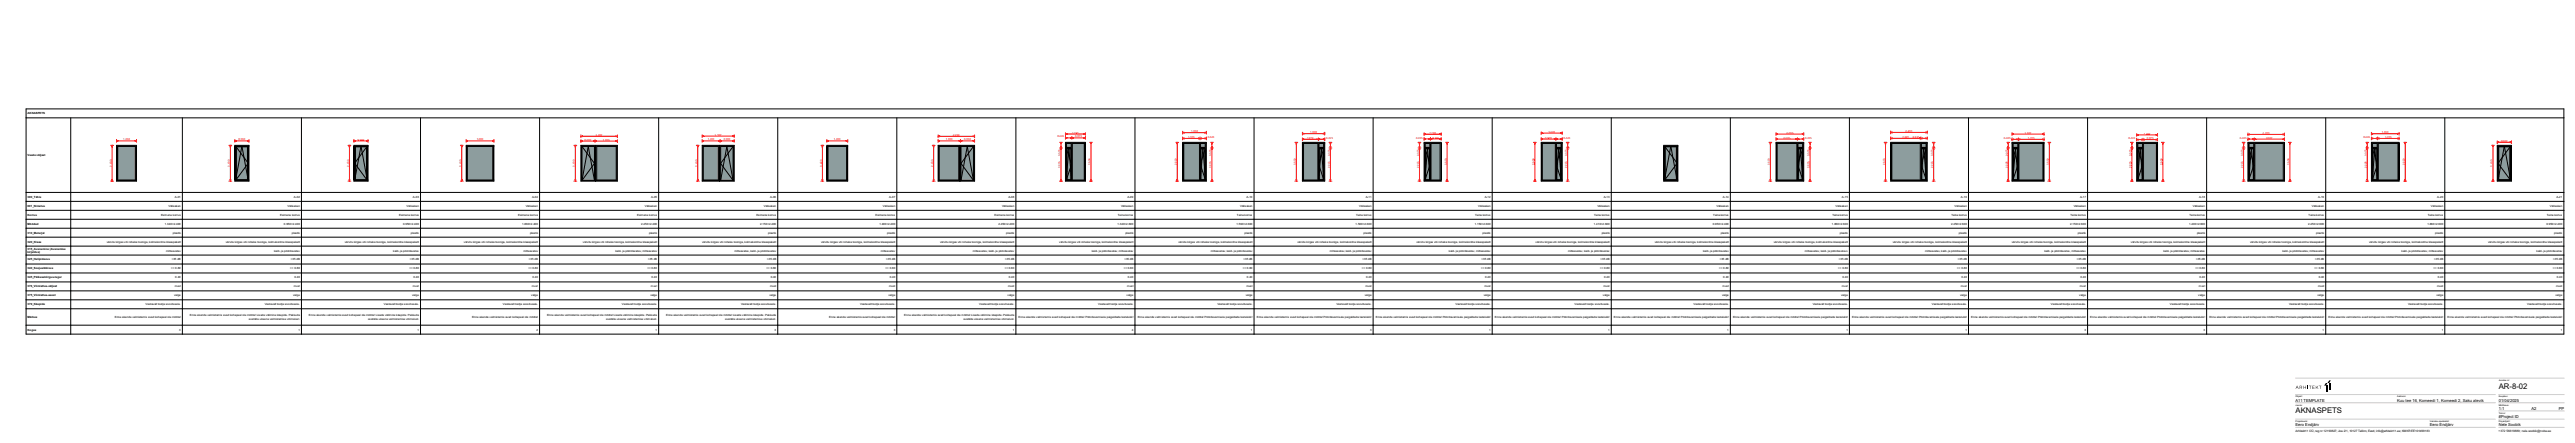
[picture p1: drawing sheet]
<svg xmlns="http://www.w3.org/2000/svg" width="1730mm" height="297mm" viewBox="0 0 1730 297" stroke-linecap="round" stroke-linejoin="round" font-family="sans-serif">
<defs><g id="words">
<g font-size="5.2">
<text x="1679" y="261">AR-8-02</text>
<text x="1542" y="277">AKNASPETS</text>
</g>
<g font-size="2.7">
<text x="1542" y="269">A11 TEMPLATE</text>
<text x="1611" y="269">Kuu tee 16, Komeedi 1, Komeedi 2, Saku alevik</text>
<text x="1679" y="269">01/04/2025</text>
<text x="1679" y="275">1:1</text>
<text x="1701" y="275">A2</text>
<text x="1719" y="275">PP</text>
<text x="1679" y="280">#Project ID</text>
<text x="1542" y="286">Eero Endjärv</text>
<text x="1633" y="286">Eero Endjärv</text>
<text x="1679" y="286">Nele Soobik</text>
</g>
<g font-size="2.1">
<text x="1542" y="290">Arhitekt11 OÜ, reg nr 12190827; Joa 2/1, 10127 Tallinn, Eesti; info@arhitekt11.ee; KMKR EE101499183</text>
<text x="1679" y="290">+372 56619889; nele.soobik@nobe.ee</text>
</g>
<g font-size="1.9">
<text x="19" y="77">AKNASPETS</text>
<text x="19" y="105">Vaade väljast</text>
<text x="19" y="133">300_Tähis</text>
<text x="117" y="133">A-01</text>
<text x="197" y="133">A-02</text>
<text x="277" y="133">A-03</text>
<text x="357" y="133">A-04</text>
<text x="437" y="133">A-05</text>
<text x="517" y="133">A-06</text>
<text x="597" y="133">A-07</text>
<text x="677" y="133">A-08</text>
<text x="757" y="133">A-09</text>
<text x="837" y="133">A-10</text>
<text x="918" y="133">A-11</text>
<text x="997" y="133">A-12</text>
<text x="1077" y="133">A-13</text>
<text x="1157" y="133">A-14</text>
<text x="1237" y="133">A-15</text>
<text x="1317" y="133">A-16</text>
<text x="1397" y="133">A-17</text>
<text x="1477" y="133">A-18</text>
<text x="1557" y="133">A-19</text>
<text x="1637" y="133">A-20</text>
<text x="1717" y="133">A-21</text>
<text x="19" y="139">001_Nimetus</text>
<text x="113" y="139">Välisaken</text>
<text x="193" y="139">Välisaken</text>
<text x="273" y="139">Välisaken</text>
<text x="353" y="139">Välisaken</text>
<text x="433" y="139">Välisaken</text>
<text x="513" y="139">Välisaken</text>
<text x="593" y="139">Välisaken</text>
<text x="673" y="139">Välisaken</text>
<text x="753" y="139">Välisaken</text>
<text x="833" y="139">Välisaken</text>
<text x="913" y="139">Välisaken</text>
<text x="993" y="139">Välisaken</text>
<text x="1073" y="139">Välisaken</text>
<text x="1153" y="139">Välisaken</text>
<text x="1233" y="139">Välisaken</text>
<text x="1313" y="139">Välisaken</text>
<text x="1393" y="139">Välisaken</text>
<text x="1473" y="139">Välisaken</text>
<text x="1553" y="139">Välisaken</text>
<text x="1633" y="139">Välisaken</text>
<text x="1713" y="139">Välisaken</text>
<text x="19" y="145">Korrus</text>
<text x="108" y="145">Esimene korrus</text>
<text x="188" y="145">Esimene korrus</text>
<text x="268" y="145">Esimene korrus</text>
<text x="348" y="145">Esimene korrus</text>
<text x="428" y="145">Esimene korrus</text>
<text x="508" y="145">Esimene korrus</text>
<text x="588" y="145">Esimene korrus</text>
<text x="668" y="145">Esimene korrus</text>
<text x="751" y="145">Teine korrus</text>
<text x="831" y="145">Teine korrus</text>
<text x="911" y="145">Teine korrus</text>
<text x="991" y="145">Teine korrus</text>
<text x="1071" y="145">Teine korrus</text>
<text x="1151" y="145">Teine korrus</text>
<text x="1231" y="145">Teine korrus</text>
<text x="1311" y="145">Teine korrus</text>
<text x="1391" y="145">Teine korrus</text>
<text x="1471" y="145">Teine korrus</text>
<text x="1551" y="145">Teine korrus</text>
<text x="1631" y="145">Teine korrus</text>
<text x="1711" y="145">Teine korrus</text>
<text x="19" y="151">Mõõdud</text>
<text x="111" y="151">1.340×2.400</text>
<text x="191" y="151">0.950×2.400</text>
<text x="271" y="151">0.950×2.400</text>
<text x="351" y="151">1.860×2.400</text>
<text x="431" y="151">2.450×2.400</text>
<text x="511" y="151">2.150×2.400</text>
<text x="591" y="151">1.400×2.400</text>
<text x="671" y="151">2.450×2.400</text>
<text x="751" y="151">1.340×2.600</text>
<text x="831" y="151">1.590×2.600</text>
<text x="911" y="151">1.500×2.600</text>
<text x="991" y="151">1.150×2.600</text>
<text x="1071" y="151">1.410×2.600</text>
<text x="1151" y="151">0.950×2.400</text>
<text x="1231" y="151">1.860×2.600</text>
<text x="1311" y="151">2.450×2.600</text>
<text x="1391" y="151">2.150×2.600</text>
<text x="1471" y="151">1.400×2.600</text>
<text x="1551" y="151">2.450×2.600</text>
<text x="1631" y="151">1.860×2.600</text>
<text x="1711" y="151">0.950×2.400</text>
<text x="19" y="157">310_Materjal</text>
<text x="116" y="157">plastik</text>
<text x="196" y="157">plastik</text>
<text x="276" y="157">plastik</text>
<text x="356" y="157">plastik</text>
<text x="436" y="157">plastik</text>
<text x="516" y="157">plastik</text>
<text x="596" y="157">plastik</text>
<text x="676" y="157">plastik</text>
<text x="756" y="157">plastik</text>
<text x="836" y="157">plastik</text>
<text x="916" y="157">plastik</text>
<text x="996" y="157">plastik</text>
<text x="1076" y="157">plastik</text>
<text x="1156" y="157">plastik</text>
<text x="1236" y="157">plastik</text>
<text x="1316" y="157">plastik</text>
<text x="1396" y="157">plastik</text>
<text x="1476" y="157">plastik</text>
<text x="1556" y="157">plastik</text>
<text x="1636" y="157">plastik</text>
<text x="1716" y="157">plastik</text>
<text x="19" y="163">320_Klaas</text>
<text x="19" y="168">315_Avanemine (Avanemise</text>
<text x="72" y="163">värvitu kirgas või roheka tooniga, kolmekordne klaaspakett</text>
<text x="152" y="163">värvitu kirgas või roheka tooniga, kolmekordne klaaspakett</text>
<text x="232" y="163">värvitu kirgas või roheka tooniga, kolmekordne klaaspakett</text>
<text x="312" y="163">värvitu kirgas või roheka tooniga, kolmekordne klaaspakett</text>
<text x="392" y="163">värvitu kirgas või roheka tooniga, kolmekordne klaaspakett</text>
<text x="472" y="163">värvitu kirgas või roheka tooniga, kolmekordne klaaspakett</text>
<text x="552" y="163">värvitu kirgas või roheka tooniga, kolmekordne klaaspakett</text>
<text x="632" y="163">värvitu kirgas või roheka tooniga, kolmekordne klaaspakett</text>
<text x="712" y="163">värvitu kirgas või roheka tooniga, kolmekordne klaaspakett</text>
<text x="792" y="163">värvitu kirgas või roheka tooniga, kolmekordne klaaspakett</text>
<text x="872" y="163">värvitu kirgas või roheka tooniga, kolmekordne klaaspakett</text>
<text x="952" y="163">värvitu kirgas või roheka tooniga, kolmekordne klaaspakett</text>
<text x="1032" y="163">värvitu kirgas või roheka tooniga, kolmekordne klaaspakett</text>
<text x="1112" y="163">värvitu kirgas või roheka tooniga, kolmekordne klaaspakett</text>
<text x="1192" y="163">värvitu kirgas või roheka tooniga, kolmekordne klaaspakett</text>
<text x="1272" y="163">värvitu kirgas või roheka tooniga, kolmekordne klaaspakett</text>
<text x="1352" y="163">värvitu kirgas või roheka tooniga, kolmekordne klaaspakett</text>
<text x="1432" y="163">värvitu kirgas või roheka tooniga, kolmekordne klaaspakett</text>
<text x="1512" y="163">värvitu kirgas või roheka tooniga, kolmekordne klaaspakett</text>
<text x="1592" y="163">värvitu kirgas või roheka tooniga, kolmekordne klaaspakett</text>
<text x="1672" y="163">värvitu kirgas või roheka tooniga, kolmekordne klaaspakett</text>
<text x="19" y="170">kirjeldus)</text>
<text x="112" y="169">mitteavatav</text>
<text x="184" y="169">kald- ja pöördavatav</text>
<text x="264" y="169">kald- ja pöördavatav</text>
<text x="352" y="169">mitteavatav</text>
<text x="413" y="169">kald- ja pöördavatav, mitteavatav</text>
<text x="493" y="169">mitteavatav, kald- ja pöördavatav</text>
<text x="592" y="169">mitteavatav</text>
<text x="653" y="169">mitteavatav, kald- ja pöördavatav</text>
<text x="733" y="169">kald- ja pöördavatav, mitteavatav</text>
<text x="813" y="169">mitteavatav, kald- ja pöördavatav</text>
<text x="893" y="169">mitteavatav, kald- ja pöördavatav</text>
<text x="973" y="169">kald- ja pöördavatav, mitteavatav</text>
<text x="1053" y="169">mitteavatav, kald- ja pöördavatav</text>
<text x="1144" y="169">kald- ja pöördavatav</text>
<text x="1213" y="169">mitteavatav, kald- ja pöördavatavv</text>
<text x="1293" y="169">mitteavatav, kald- ja pöördavatav</text>
<text x="1373" y="169">kald- ja pöördavatav, mitteavatav</text>
<text x="1453" y="169">kald- ja pöördavatav, mitteavatav</text>
<text x="1533" y="169">kald- ja pöördavatav, mitteavatav</text>
<text x="1613" y="169">kald- ja pöördavatav, mitteavatav</text>
<text x="1704" y="169">kald- ja pöördavatav</text>
<text x="19" y="175">325_Helipidavus</text>
<text x="115" y="175">&gt;35 dB</text>
<text x="195" y="175">&gt;35 dB</text>
<text x="275" y="175">&gt;35 dB</text>
<text x="355" y="175">&gt;35 dB</text>
<text x="435" y="175">&gt;35 dB</text>
<text x="515" y="175">&gt;35 dB</text>
<text x="595" y="175">&gt;35 dB</text>
<text x="675" y="175">&gt;35 dB</text>
<text x="755" y="175">&gt;35 dB</text>
<text x="835" y="175">&gt;35 dB</text>
<text x="915" y="175">&gt;35 dB</text>
<text x="995" y="175">&gt;35 dB</text>
<text x="1075" y="175">&gt;35 dB</text>
<text x="1155" y="175">&gt;35 dB</text>
<text x="1235" y="175">&gt;35 dB</text>
<text x="1315" y="175">&gt;35 dB</text>
<text x="1395" y="175">&gt;35 dB</text>
<text x="1475" y="175">&gt;35 dB</text>
<text x="1555" y="175">&gt;35 dB</text>
<text x="1635" y="175">&gt;35 dB</text>
<text x="1715" y="175">&gt;35 dB</text>
<text x="19" y="181">340_Soojusläbivus</text>
<text x="115" y="181">&gt;= 0.80</text>
<text x="195" y="181">&gt;= 0.80</text>
<text x="275" y="181">&gt;= 0.80</text>
<text x="355" y="181">&gt;= 0.80</text>
<text x="435" y="181">&gt;= 0.80</text>
<text x="515" y="181">&gt;= 0.80</text>
<text x="595" y="181">&gt;= 0.80</text>
<text x="675" y="181">&gt;= 0.80</text>
<text x="755" y="181">&gt;= 0.80</text>
<text x="835" y="181">&gt;= 0.80</text>
<text x="915" y="181">&gt;= 0.80</text>
<text x="995" y="181">&gt;= 0.80</text>
<text x="1075" y="181">&gt;= 0.80</text>
<text x="1155" y="181">&gt;= 0.80</text>
<text x="1235" y="181">&gt;= 0.80</text>
<text x="1315" y="181">&gt;= 0.80</text>
<text x="1395" y="181">&gt;= 0.80</text>
<text x="1475" y="181">&gt;= 0.80</text>
<text x="1555" y="181">&gt;= 0.80</text>
<text x="1635" y="181">&gt;= 0.80</text>
<text x="1715" y="181">&gt;= 0.80</text>
<text x="19" y="187">345_Päikesekiirgus-tegur</text>
<text x="118" y="187">0.40</text>
<text x="198" y="187">0.40</text>
<text x="278" y="187">0.40</text>
<text x="358" y="187">0.40</text>
<text x="438" y="187">0.40</text>
<text x="518" y="187">0.40</text>
<text x="598" y="187">0.40</text>
<text x="678" y="187">0.40</text>
<text x="758" y="187">0.40</text>
<text x="838" y="187">0.40</text>
<text x="918" y="187">0.40</text>
<text x="998" y="187">0.40</text>
<text x="1078" y="187">0.40</text>
<text x="1158" y="187">0.40</text>
<text x="1238" y="187">0.40</text>
<text x="1318" y="187">0.40</text>
<text x="1398" y="187">0.40</text>
<text x="1478" y="187">0.40</text>
<text x="1558" y="187">0.40</text>
<text x="1638" y="187">0.40</text>
<text x="1718" y="187">0.40</text>
<text x="19" y="193">376_Viimistlus-väljast</text>
<text x="117" y="193">must</text>
<text x="197" y="193">must</text>
<text x="277" y="193">must</text>
<text x="357" y="193">must</text>
<text x="437" y="193">must</text>
<text x="517" y="193">must</text>
<text x="597" y="193">must</text>
<text x="677" y="193">must</text>
<text x="757" y="193">must</text>
<text x="837" y="193">must</text>
<text x="917" y="193">must</text>
<text x="997" y="193">must</text>
<text x="1077" y="193">must</text>
<text x="1157" y="193">must</text>
<text x="1237" y="193">must</text>
<text x="1317" y="193">must</text>
<text x="1397" y="193">must</text>
<text x="1477" y="193">must</text>
<text x="1557" y="193">must</text>
<text x="1637" y="193">must</text>
<text x="1717" y="193">must</text>
<text x="19" y="199">375_Viimistlus-seest</text>
<text x="117" y="199">valge</text>
<text x="197" y="199">valge</text>
<text x="277" y="199">valge</text>
<text x="357" y="199">valge</text>
<text x="437" y="199">valge</text>
<text x="517" y="199">valge</text>
<text x="597" y="199">valge</text>
<text x="677" y="199">valge</text>
<text x="757" y="199">valge</text>
<text x="837" y="199">valge</text>
<text x="917" y="199">valge</text>
<text x="997" y="199">valge</text>
<text x="1077" y="199">valge</text>
<text x="1157" y="199">valge</text>
<text x="1237" y="199">valge</text>
<text x="1317" y="199">valge</text>
<text x="1397" y="199">valge</text>
<text x="1477" y="199">valge</text>
<text x="1557" y="199">valge</text>
<text x="1637" y="199">valge</text>
<text x="1717" y="199">valge</text>
<text x="19" y="205">379_Käepide</text>
<text x="98" y="205">Vastavalt tootja soovitusele.</text>
<text x="178" y="205">Vastavalt tootja soovitusele.</text>
<text x="258" y="205">Vastavalt tootja soovitusele.</text>
<text x="338" y="205">Vastavalt tootja soovitusele.</text>
<text x="418" y="205">Vastavalt tootja soovitusele.</text>
<text x="498" y="205">Vastavalt tootja soovitusele.</text>
<text x="578" y="205">Vastavalt tootja soovitusele.</text>
<text x="658" y="205">Vastavalt tootja soovitusele.</text>
<text x="738" y="205">Vastavalt tootja soovitusele.</text>
<text x="818" y="205">Vastavalt tootja soovitusele.</text>
<text x="898" y="205">Vastavalt tootja soovitusele.</text>
<text x="978" y="205">Vastavalt tootja soovitusele.</text>
<text x="1058" y="205">Vastavalt tootja soovitusele.</text>
<text x="1138" y="205">Vastavalt tootja soovitusele.</text>
<text x="1218" y="205">Vastavalt tootja soovitusele.</text>
<text x="1298" y="205">Vastavalt tootja soovitusele.</text>
<text x="1378" y="205">Vastavalt tootja soovitusele.</text>
<text x="1458" y="205">Vastavalt tootja soovitusele.</text>
<text x="1538" y="205">Vastavalt tootja soovitusele.</text>
<text x="1618" y="205">Vastavalt tootja soovitusele.</text>
<text x="1698" y="205">Vastavalt tootja soovitusele.</text>
<text x="19" y="213">Märkus</text>
<text x="77" y="213">Enne akende valmistamis avad kohapeal üle mõõta!</text>
<text x="128" y="212">Enne akende valmistamis avad kohapeal üle mõõta! Lisada välimine käepide. Pakkuda</text>
<text x="167" y="214">avatäite uksena valmistamise võimalust.</text>
<text x="208" y="212">Enne akende valmistamis avad kohapeal üle mõõta! Lisada välimine käepide. Pakkuda</text>
<text x="247" y="214">avatäite uksena valmistamise võimalust.</text>
<text x="317" y="213">Enne akende valmistamis avad kohapeal üle mõõta!</text>
<text x="368" y="212">Enne akende valmistamis avad kohapeal üle mõõta! Lisada välimine käepide. Pakkuda</text>
<text x="407" y="214">avatäite uksena valmistamise võimalust.</text>
<text x="448" y="212">Enne akende valmistamis avad kohapeal üle mõõta! Lisada välimine käepide. Pakkuda</text>
<text x="487" y="214">avatäite uksena valmistamise võimalust.</text>
<text x="557" y="213">Enne akende valmistamis avad kohapeal üle mõõta!</text>
<text x="608" y="212">Enne akende valmistamis avad kohapeal üle mõõta! Lisada välimine käepide. Pakkuda</text>
<text x="647" y="214">avatäite uksena valmistamise võimalust.</text>
<text x="684" y="213">Enne akende valmistamis avad kohapeal üle mõõta! Pöördavamisele paigaldada lastelukk!</text>
<text x="764" y="213">Enne akende valmistamis avad kohapeal üle mõõta! Pöördavamisele paigaldada lastelukk!</text>
<text x="844" y="213">Enne akende valmistamis avad kohapeal üle mõõta! Pöördavamisele paigaldada lastelukk!</text>
<text x="924" y="213">Enne akende valmistamis avad kohapeal üle mõõta! Pöördavamisele paigaldada lastelukk!</text>
<text x="1004" y="213">Enne akende valmistamis avad kohapeal üle mõõta! Pöördavamisele paigaldada lastelukk!</text>
<text x="1084" y="213">Enne akende valmistamis avad kohapeal üle mõõta! Pöördavamisele paigaldada lastelukk!</text>
<text x="1164" y="213">Enne akende valmistamis avad kohapeal üle mõõta! Pöördavamisele paigaldada lastelukk!</text>
<text x="1244" y="213">Enne akende valmistamis avad kohapeal üle mõõta! Pöördavamisele paigaldada lastelukk!</text>
<text x="1324" y="213">Enne akende valmistamis avad kohapeal üle mõõta! Pöördavamisele paigaldada lastelukk!</text>
<text x="1404" y="213">Enne akende valmistamis avad kohapeal üle mõõta! Pöördavamisele paigaldada lastelukk!</text>
<text x="1484" y="213">Enne akende valmistamis avad kohapeal üle mõõta! Pöördavamisele paigaldada lastelukk!</text>
<text x="1564" y="213">Enne akende valmistamis avad kohapeal üle mõõta! Pöördavamisele paigaldada lastelukk!</text>
<text x="1644" y="213">Enne akende valmistamis avad kohapeal üle mõõta! Pöördavamisele paigaldada lastelukk!</text>
<text x="19" y="222">Kogus</text>
<text x="120" y="222">3</text>
<text x="200" y="222">1</text>
<text x="280" y="222">1</text>
<text x="360" y="222">2</text>
<text x="440" y="222">1</text>
<text x="520" y="222">3</text>
<text x="600" y="222">3</text>
<text x="680" y="222">1</text>
<text x="760" y="222">4</text>
<text x="840" y="222">1</text>
<text x="920" y="222">3</text>
<text x="1000" y="222">1</text>
<text x="1080" y="222">1</text>
<text x="1160" y="222">1</text>
<text x="1240" y="222">1</text>
<text x="1320" y="222">1</text>
<text x="1400" y="222">3</text>
<text x="1480" y="222">3</text>
<text x="1560" y="222">1</text>
<text x="1640" y="222">1</text>
<text x="1720" y="222">1</text>
</g>
<g font-size="1.8" fill="#f00">
<text x="720" y="90">1.340</text>
<text x="800" y="89">1.590</text>
<text x="880" y="89">1.500</text>
<text x="960" y="90">1.150</text>
<text x="1040" y="89">1.410</text>
<text x="1200" y="90">1.860</text>
<text x="1280" y="89">2.450</text>
<text x="1360" y="90">2.150</text>
<text x="1520" y="90">2.450</text>
<text x="1600" y="89">1.860</text>
<text x="83" y="94">1.340</text>
<text x="160" y="94">0.950</text>
<text x="240" y="94">0.950</text>
<text x="320" y="94">1.860</text>
<text x="393" y="94">0.950</text>
<text x="400" y="91">2.450</text>
<text x="405" y="94">1.500</text>
<text x="476" y="94">1.200</text>
<text x="480" y="91">2.150</text>
<text x="486" y="94">0.950</text>
<text x="560" y="94">1.400</text>
<text x="636" y="94">1.500</text>
<text x="640" y="91">2.450</text>
<text x="648" y="94">0.950</text>
<text x="710" y="92">0.425</text>
<text x="722" y="92">0.915</text>
<text x="798" y="93">1.165</text>
<text x="811" y="93">0.425</text>
<text x="878" y="93">1.075</text>
<text x="891" y="93">0.425</text>
<text x="951" y="93">0.425</text>
<text x="962" y="93">0.725</text>
<text x="1038" y="93">0.985</text>
<text x="1051" y="93">0.425</text>
<text x="1198" y="93">1.435</text>
<text x="1213" y="93">0.425</text>
<text x="1278" y="92">2.025</text>
<text x="1285" y="92">0.425</text>
<text x="1346" y="93">0.425</text>
<text x="1362" y="93">1.725</text>
<text x="1430" y="93">0.425</text>
<text x="1440" y="90">1.400</text>
<text x="1442" y="93">0.975</text>
<text x="1505" y="93">0.425</text>
<text x="1522" y="93">2.025</text>
<text x="1588" y="93">0.425</text>
<text x="1602" y="93">1.435</text>
<text x="1680" y="95">0.950</text>
<text x="713" y="105" transform="rotate(-90 713 105)">0.375</text>
<text x="814" y="105" transform="rotate(-90 814 105)">0.375</text>
<text x="894" y="105" transform="rotate(-90 894 105)">0.375</text>
<text x="953" y="105" transform="rotate(-90 953 105)">0.375</text>
<text x="1053" y="105" transform="rotate(-90 1053 105)">0.375</text>
<text x="1216" y="105" transform="rotate(-90 1216 105)">0.375</text>
<text x="1299" y="105" transform="rotate(-90 1299 105)">0.375</text>
<text x="1349" y="105" transform="rotate(-90 1349 105)">0.375</text>
<text x="1432" y="105" transform="rotate(-90 1432 105)">0.375</text>
<text x="1507" y="105" transform="rotate(-90 1507 105)">0.375</text>
<text x="1590" y="105" transform="rotate(-90 1590 105)">0.375</text>
<text x="75" y="112" transform="rotate(-90 75 112)">2.400</text>
<text x="155" y="112" transform="rotate(-90 155 112)">2.400</text>
<text x="235" y="112" transform="rotate(-90 235 112)">2.400</text>
<text x="310" y="112" transform="rotate(-90 310 112)">2.400</text>
<text x="386" y="112" transform="rotate(-90 386 112)">2.400</text>
<text x="469" y="112" transform="rotate(-90 469 112)">2.400</text>
<text x="552" y="112" transform="rotate(-90 552 112)">2.400</text>
<text x="627" y="112" transform="rotate(-90 627 112)">2.400</text>
<text x="713" y="113" transform="rotate(-90 713 113)">2.225</text>
<text x="733" y="111" transform="rotate(-90 733 111)">2.600</text>
<text x="791" y="111" transform="rotate(-90 791 111)">2.600</text>
<text x="814" y="113" transform="rotate(-90 814 113)">2.225</text>
<text x="871" y="111" transform="rotate(-90 871 111)">2.600</text>
<text x="894" y="113" transform="rotate(-90 894 113)">2.225</text>
<text x="953" y="113" transform="rotate(-90 953 113)">2.225</text>
<text x="972" y="111" transform="rotate(-90 972 111)">2.600</text>
<text x="1031" y="111" transform="rotate(-90 1031 111)">2.600</text>
<text x="1053" y="113" transform="rotate(-90 1053 113)">2.225</text>
<text x="1189" y="111" transform="rotate(-90 1189 111)">2.600</text>
<text x="1216" y="113" transform="rotate(-90 1216 113)">2.225</text>
<text x="1267" y="111" transform="rotate(-90 1267 111)">2.600</text>
<text x="1299" y="113" transform="rotate(-90 1299 113)">2.225</text>
<text x="1349" y="113" transform="rotate(-90 1349 113)">2.225</text>
<text x="1377" y="111" transform="rotate(-90 1377 111)">2.600</text>
<text x="1432" y="113" transform="rotate(-90 1432 113)">2.225</text>
<text x="1453" y="111" transform="rotate(-90 1453 111)">2.600</text>
<text x="1507" y="113" transform="rotate(-90 1507 113)">2.225</text>
<text x="1538" y="111" transform="rotate(-90 1538 111)">2.600</text>
<text x="1590" y="113" transform="rotate(-90 1590 113)">2.225</text>
<text x="1616" y="111" transform="rotate(-90 1616 111)">2.600</text>
<text x="1675" y="112" transform="rotate(-90 1675 112)">2.400</text>
</g>
<g font-size="1.5">
<text x="1679" y="255">Joonise nr:</text>
<text x="1542" y="266">Objekt:</text>
<text x="1611" y="266">Aadress:</text>
<text x="1679" y="266">Kuupäev:</text>
<text x="1542" y="272">Joonis:</text>
<text x="1679" y="272">Mõõtkava:</text>
<text x="1679" y="277">Töö nr:</text>
<text x="1542" y="283">Projekteeris:</text>
<text x="1633" y="283">Vastutav spetsialist:</text>
<text x="1679" y="283">Projektijuht:</text>
</g>
</g></defs>
<g fill="#000">
<path d="M78 98h1v23h-1z" fill-rule="evenodd"/>
<path d="M78 97h14v1h-14z" fill-rule="evenodd"/>
<path d="M78 121h14h-14z" fill-rule="evenodd"/>
<path d="M91 98h1v23h-1z" fill-rule="evenodd"/>
</g>
<path d="M79 98h12v23h-12z" fill-rule="evenodd" fill="#8d9d9e"/>
<path d="M78 97h14v24h-14zM79 98h12v23h-12z" fill="none" stroke="#000" stroke-width=".67"/>
<path d="M75 98v22" fill="none" stroke="#f00" stroke-width=".67"/>
<path d="M75 120h1l-1 1z" fill="#f00"/>
<path d="M75 120h1l-1 1z" fill="none" stroke="#f00" stroke-width=".67"/>
<path d="M75 97l1 1h-1z" fill="#f00"/>
<path d="M74 97h2M75 97l1 1h-1zM79 94h12M74 121h2" fill="none" stroke="#f00" stroke-width=".67"/>
<path d="M78 94h1v1z" fill="#f00"/>
<path d="M78 94h1v1z" fill="none" stroke="#f00" stroke-width=".67"/>
<path d="M91 94h1l-1 1z" fill="#f00"/>
<path d="M78 94v1M91 94h1l-1 1zM92 94v1" fill="none" stroke="#f00" stroke-width=".67"/>
<g fill="#000">
<path d="M158 97h9v1h-9z" fill-rule="evenodd"/>
<path d="M159 98h8z" fill-rule="evenodd"/>
<path d="M167 98v23z" fill-rule="evenodd"/>
<path d="M158 98h1v23h-1z" fill-rule="evenodd"/>
<path d="M159 120l8 1z" fill-rule="evenodd"/>
<path d="M158 121h9h-9z" fill-rule="evenodd"/>
</g>
<path d="M159 98v22M166 98v22" fill="none" stroke="#000" stroke-width=".67"/>
<path d="M159 98h7v22h-7z" fill-rule="evenodd" fill="#8d9d9e"/>
<path d="M158 97h9v24h-9zM159 98v23M159 98l8 11M159 98h8v23h-8M159 98h7v22h-7zM162 98l-3 22M163 98l4 22M167 110l-8 11" fill="none" stroke="#000" stroke-width=".67"/>
<path d="M159 94h7" fill="none" stroke="#f00" stroke-width=".67"/>
<path d="M158 94h1v1z" fill="#f00"/>
<path d="M158 94h1v1z" fill="none" stroke="#f00" stroke-width=".67"/>
<path d="M166 94h1l-1 1z" fill="#f00"/>
<path d="M155 98v22M158 94v1M166 94h1l-1 1zM167 94v1" fill="none" stroke="#f00" stroke-width=".67"/>
<path d="M155 120v1z" fill="#f00"/>
<path d="M155 120v1z" fill="none" stroke="#f00" stroke-width=".67"/>
<path d="M155 97v1z" fill="#f00"/>
<path d="M154 97h2M155 97v1zM154 121h2" fill="none" stroke="#f00" stroke-width=".67"/>
<g fill="#000">
<path d="M238 97h9v1h-9z" fill-rule="evenodd"/>
<path d="M239 98h8z" fill-rule="evenodd"/>
<path d="M247 98v23z" fill-rule="evenodd"/>
<path d="M238 98h1v23h-1z" fill-rule="evenodd"/>
<path d="M239 120l8 1z" fill-rule="evenodd"/>
<path d="M238 121h9h-9z" fill-rule="evenodd"/>
</g>
<path d="M239 98v22M246 98v22" fill="none" stroke="#000" stroke-width=".67"/>
<path d="M239 98h7v22h-7z" fill-rule="evenodd" fill="#8d9d9e"/>
<path d="M238 97h9v24h-9zM239 98h7v22h-7zM242 98l-3 22M243 98l4 22M247 98h-8v23h8M247 98l-8 11M247 98v23M239 110l8 11" fill="none" stroke="#000" stroke-width=".67"/>
<path d="M239 94h7" fill="none" stroke="#f00" stroke-width=".67"/>
<path d="M238 94h1v1z" fill="#f00"/>
<path d="M238 94h1v1z" fill="none" stroke="#f00" stroke-width=".67"/>
<path d="M246 94h1l-1 1z" fill="#f00"/>
<path d="M235 98v22M238 94v1M246 94h1l-1 1zM247 94v1" fill="none" stroke="#f00" stroke-width=".67"/>
<path d="M235 120v1z" fill="#f00"/>
<path d="M235 120v1z" fill="none" stroke="#f00" stroke-width=".67"/>
<path d="M235 97v1z" fill="#f00"/>
<path d="M234 97h2M235 97v1zM234 121h2" fill="none" stroke="#f00" stroke-width=".67"/>
<g fill="#000">
<path d="M313 97h19v1h-19z" fill-rule="evenodd"/>
<path d="M331 98h1v23h-1z" fill-rule="evenodd"/>
<path d="M313 98h1v23h-1z" fill-rule="evenodd"/>
<path d="M313 121h19h-19z" fill-rule="evenodd"/>
</g>
<path d="M314 98h17v23h-17z" fill-rule="evenodd" fill="#8d9d9e"/>
<path d="M313 97h19v24h-19zM314 98h17v23h-17z" fill="none" stroke="#000" stroke-width=".67"/>
<path d="M314 94h17" fill="none" stroke="#f00" stroke-width=".67"/>
<path d="M313 94h1v1z" fill="#f00"/>
<path d="M313 94h1v1z" fill="none" stroke="#f00" stroke-width=".67"/>
<path d="M331 94h1l-1 1z" fill="#f00"/>
<path d="M310 98v22M313 94v1M331 94h1l-1 1zM332 94v1" fill="none" stroke="#f00" stroke-width=".67"/>
<path d="M310 120v1z" fill="#f00"/>
<path d="M310 120v1z" fill="none" stroke="#f00" stroke-width=".67"/>
<path d="M310 97v1z" fill="#f00"/>
<path d="M309 97h2M310 97v1zM309 121h2" fill="none" stroke="#f00" stroke-width=".67"/>
<path d="M390 97h25v24h-25zM391 98v23h8v-23zM401 98v23h13v-23z" fill-rule="evenodd" fill="#000"/>
<g fill="#8d9d9e">
<path d="M401 98h13v23h-13z" fill-rule="evenodd"/>
<path d="M391 98h8v23h-8z" fill-rule="evenodd"/>
</g>
<path d="M390 97h25v24h-25zM391 98v23M391 98h8v23M391 98l8 12-8 11M400 97v24M401 98h13v23h-13zM391 121l4-23 4 23M391 121h8" fill="none" stroke="#000" stroke-width=".67"/>
<path d="M391 95h8" fill="none" stroke="#f00" stroke-width=".67"/>
<path d="M390 95l1-1v1z" fill="#f00"/>
<path d="M390 95l1-1v1z" fill="none" stroke="#f00" stroke-width=".67"/>
<path d="M399 94l1 1h-1z" fill="#f00"/>
<path d="M390 94v2M399 94l1 1h-1zM400 94v2M401 95h13" fill="none" stroke="#f00" stroke-width=".67"/>
<path d="M400 95l1-1v1z" fill="#f00"/>
<path d="M400 95l1-1v1z" fill="none" stroke="#f00" stroke-width=".67"/>
<path d="M414 94l1 1h-1z" fill="#f00"/>
<path d="M387 98v22M414 94l1 1h-1zM415 94v2" fill="none" stroke="#f00" stroke-width=".67"/>
<path d="M386 120h1v1z" fill="#f00"/>
<path d="M386 120h1v1z" fill="none" stroke="#f00" stroke-width=".67"/>
<path d="M387 97v1h-1z" fill="#f00"/>
<path d="M386 97h1M387 97v1h-1zM391 91h23M386 121h1" fill="none" stroke="#f00" stroke-width=".67"/>
<path d="M390 91h1v1z" fill="#f00"/>
<path d="M390 91h1v1z" fill="none" stroke="#f00" stroke-width=".67"/>
<path d="M414 91h1l-1 1z" fill="#f00"/>
<path d="M390 90v2M414 91h1l-1 1zM415 90v2" fill="none" stroke="#f00" stroke-width=".67"/>
<path d="M472 97h21v24h-21zM473 98v23h10v-23zM484 98v23h9v-23z" fill-rule="evenodd" fill="#000"/>
<g fill="#8d9d9e">
<path d="M473 98h10v23h-10z" fill-rule="evenodd"/>
<path d="M484 98h9v23h-9z" fill-rule="evenodd"/>
</g>
<path d="M472 97h21v24h-21zM473 98h10v23h-10zM483 97v24M493 98h-9v23M493 98v23M493 98l-9 12 9 11M484 121h9M484 121l4-23 5 23" fill="none" stroke="#000" stroke-width=".67"/>
<path d="M473 94h10" fill="none" stroke="#f00" stroke-width=".67"/>
<path d="M472 94h1v1z" fill="#f00"/>
<path d="M472 94h1v1z" fill="none" stroke="#f00" stroke-width=".67"/>
<path d="M483 94h1l-1 1z" fill="#f00"/>
<path d="M472 94v1M483 94h1l-1 1zM484 94v1M485 94h7" fill="none" stroke="#f00" stroke-width=".67"/>
<path d="M484 94h1v1z" fill="#f00"/>
<path d="M484 94h1v1z" fill="none" stroke="#f00" stroke-width=".67"/>
<path d="M492 94h1l-1 1z" fill="#f00"/>
<path d="M469 98v22M492 94h1l-1 1zM493 94v1" fill="none" stroke="#f00" stroke-width=".67"/>
<path d="M469 120v1z" fill="#f00"/>
<path d="M469 120v1z" fill="none" stroke="#f00" stroke-width=".67"/>
<path d="M469 97v1z" fill="#f00"/>
<path d="M468 97h2M469 97v1zM473 91h19M468 121h2" fill="none" stroke="#f00" stroke-width=".67"/>
<path d="M472 91h1v1z" fill="#f00"/>
<path d="M472 91h1v1z" fill="none" stroke="#f00" stroke-width=".67"/>
<path d="M492 91h1l-1 1z" fill="#f00"/>
<path d="M472 90v2M492 91h1l-1 1zM493 90v2" fill="none" stroke="#f00" stroke-width=".67"/>
<g fill="#000">
<path d="M556 97h14v1h-14z" fill-rule="evenodd"/>
<path d="M569 98h1v23h-1z" fill-rule="evenodd"/>
<path d="M556 98v23z" fill-rule="evenodd"/>
<path d="M556 121h14h-14z" fill-rule="evenodd"/>
</g>
<path d="M556 98h13v23h-13z" fill-rule="evenodd" fill="#8d9d9e"/>
<path d="M556 97h14v24h-14zM556 98h13v23h-13z" fill="none" stroke="#000" stroke-width=".67"/>
<path d="M556 94h13" fill="none" stroke="#f00" stroke-width=".67"/>
<path d="M556 94v1z" fill="#f00"/>
<path d="M556 94v1z" fill="none" stroke="#f00" stroke-width=".67"/>
<path d="M569 94h1l-1 1z" fill="#f00"/>
<path d="M553 98v22M556 94v1M569 94h1l-1 1zM570 94v1" fill="none" stroke="#f00" stroke-width=".67"/>
<path d="M552 120h1v1z" fill="#f00"/>
<path d="M552 120h1v1z" fill="none" stroke="#f00" stroke-width=".67"/>
<path d="M553 97v1h-1z" fill="#f00"/>
<path d="M552 97h1M553 97v1h-1zM552 121h1" fill="none" stroke="#f00" stroke-width=".67"/>
<path d="M630 97h25v24h-25zM631 98v23h13v-23zM646 98v23h8v-23z" fill-rule="evenodd" fill="#000"/>
<g fill="#8d9d9e">
<path d="M631 98h13v23h-13z" fill-rule="evenodd"/>
<path d="M646 98h8v23h-8z" fill-rule="evenodd"/>
</g>
<path d="M630 97h25v24h-25zM631 98h13v23h-13zM645 97v24M654 98h-8v23M654 98v23M654 98l-8 12 8 11M646 121h8M646 121l4-23 4 23" fill="none" stroke="#000" stroke-width=".67"/>
<path d="M627 98v22" fill="none" stroke="#f00" stroke-width=".67"/>
<path d="M627 120h1l-1 1z" fill="#f00"/>
<path d="M627 120h1l-1 1z" fill="none" stroke="#f00" stroke-width=".67"/>
<path d="M627 97l1 1h-1z" fill="#f00"/>
<path d="M626 97h2M627 97l1 1h-1zM631 94h13M626 121h2" fill="none" stroke="#f00" stroke-width=".67"/>
<path d="M630 94h1v1z" fill="#f00"/>
<path d="M630 94h1v1z" fill="none" stroke="#f00" stroke-width=".67"/>
<path d="M644 94h1l-1 1z" fill="#f00"/>
<path d="M630 94v1M644 94h1l-1 1zM645 94v1M646 94h8" fill="none" stroke="#f00" stroke-width=".67"/>
<path d="M645 94h1v1z" fill="#f00"/>
<path d="M645 94h1v1z" fill="none" stroke="#f00" stroke-width=".67"/>
<path d="M654 94h1l-1 1z" fill="#f00"/>
<path d="M631 91h23M654 94h1l-1 1zM655 94v1" fill="none" stroke="#f00" stroke-width=".67"/>
<path d="M630 91h1v1z" fill="#f00"/>
<path d="M630 91h1v1z" fill="none" stroke="#f00" stroke-width=".67"/>
<path d="M654 91h1l-1 1z" fill="#f00"/>
<path d="M630 90v2M654 91h1l-1 1zM655 90v2" fill="none" stroke="#f00" stroke-width=".67"/>
<g fill="#000">
<path d="M716 96h1v25h-1z" fill-rule="evenodd"/>
<path d="M717 99h3v1h-3z" fill-rule="evenodd"/>
<path d="M720 96v25z" fill-rule="evenodd"/>
<path d="M716 95h13v1h-13z" fill-rule="evenodd"/>
<path d="M716 121h13h-13z" fill-rule="evenodd"/>
<path d="M728 96h1v25h-1z" fill-rule="evenodd"/>
</g>
<path d="M717 96h3v3h-3z" fill-rule="evenodd" fill="#8d9d9e"/>
<path d="M717 100v20M720 100v20" fill="none" stroke="#000" stroke-width=".67"/>
<g fill="#000">
<path d="M717 100h3z" fill-rule="evenodd"/>
<path d="M717 120l3 1z" fill-rule="evenodd"/>
</g>
<g fill="#8d9d9e">
<path d="M717 100h2v20h-2z" fill-rule="evenodd"/>
<path d="M720 96h8v25h-8z" fill-rule="evenodd"/>
</g>
<path d="M716 95h13v26h-13zM717 96h3v3h-3zM717 100h3v21h-3zM717 100h2v20h-2zM720 96h8v25h-8zM717 100l3 9M717 118l1-18 2 18M720 111l-3 9" fill="none" stroke="#000" stroke-width=".67"/>
<path d="M713 100v20" fill="none" stroke="#f00" stroke-width=".67"/>
<path d="M713 120v1z" fill="#f00"/>
<path d="M713 120v1z" fill="none" stroke="#f00" stroke-width=".67"/>
<path d="M713 99v1z" fill="#f00"/>
<path d="M712 99h2M713 99v1zM713 96v2M712 121h2" fill="none" stroke="#f00" stroke-width=".67"/>
<path d="M713 98v1z" fill="#f00"/>
<path d="M713 98v1z" fill="none" stroke="#f00" stroke-width=".67"/>
<path d="M713 95v1z" fill="#f00"/>
<path d="M712 95h2M713 95v1zM717 92h2" fill="none" stroke="#f00" stroke-width=".67"/>
<path d="M716 92h1v1z" fill="#f00"/>
<path d="M716 92h1v1z" fill="none" stroke="#f00" stroke-width=".67"/>
<path d="M719 92h1l-1 1z" fill="#f00"/>
<path d="M716 92v1M719 92h1l-1 1zM720 92v1M721 92h7" fill="none" stroke="#f00" stroke-width=".67"/>
<path d="M720 92h1v1z" fill="#f00"/>
<path d="M720 92h1v1z" fill="none" stroke="#f00" stroke-width=".67"/>
<path d="M728 92h1l-1 1z" fill="#f00"/>
<path d="M717 90h11M728 92h1l-1 1zM729 92v1" fill="none" stroke="#f00" stroke-width=".67"/>
<path d="M716 90h1z" fill="#f00"/>
<path d="M716 90h1z" fill="none" stroke="#f00" stroke-width=".67"/>
<path d="M728 90h1h-1z" fill="#f00"/>
<path d="M716 89v2M728 90h1h-1zM729 89v2M733 96v24" fill="none" stroke="#f00" stroke-width=".67"/>
<path d="M733 120v1z" fill="#f00"/>
<path d="M733 120v1z" fill="none" stroke="#f00" stroke-width=".67"/>
<path d="M733 95v1z" fill="#f00"/>
<path d="M732 95h2M733 95v1zM732 121h2" fill="none" stroke="#f00" stroke-width=".67"/>
<g fill="#000">
<path d="M806 96h1v25h-1z" fill-rule="evenodd"/>
<path d="M795 95h15v1h-15z" fill-rule="evenodd"/>
<path d="M810 96v25z" fill-rule="evenodd"/>
<path d="M807 99h3v1h-3z" fill-rule="evenodd"/>
<path d="M795 96v25z" fill-rule="evenodd"/>
<path d="M795 121h15h-15z" fill-rule="evenodd"/>
</g>
<path d="M807 96h3v3h-3z" fill-rule="evenodd" fill="#8d9d9e"/>
<path d="M807 100v20M810 100v20" fill="none" stroke="#000" stroke-width=".67"/>
<g fill="#000">
<path d="M807 100h3z" fill-rule="evenodd"/>
<path d="M807 120l3 1z" fill-rule="evenodd"/>
</g>
<g fill="#8d9d9e">
<path d="M807 100h2v20h-2z" fill-rule="evenodd"/>
<path d="M795 96h11v25h-11z" fill-rule="evenodd"/>
</g>
<path d="M795 95h15v26h-15zM795 96h11v25h-11zM807 96h3v3h-3zM807 100h3v21h-3zM807 100h2v20h-2zM807 111l3 9M807 118l1-18 2 18M810 100l-3 9" fill="none" stroke="#000" stroke-width=".67"/>
<path d="M814 100v20" fill="none" stroke="#f00" stroke-width=".67"/>
<path d="M814 120v1z" fill="#f00"/>
<path d="M814 120v1z" fill="none" stroke="#f00" stroke-width=".67"/>
<path d="M814 99v1z" fill="#f00"/>
<path d="M813 99h2M814 99v1zM814 96v2M813 121h2" fill="none" stroke="#f00" stroke-width=".67"/>
<path d="M814 98v1z" fill="#f00"/>
<path d="M814 98v1z" fill="none" stroke="#f00" stroke-width=".67"/>
<path d="M814 95v1z" fill="#f00"/>
<path d="M791 96v24M813 95h2M814 95v1z" fill="none" stroke="#f00" stroke-width=".67"/>
<path d="M791 120v1z" fill="#f00"/>
<path d="M791 120v1z" fill="none" stroke="#f00" stroke-width=".67"/>
<path d="M791 95v1z" fill="#f00"/>
<path d="M790 95h2M791 95v1zM796 93h9M790 121h2" fill="none" stroke="#f00" stroke-width=".67"/>
<path d="M795 93h1z" fill="#f00"/>
<path d="M795 93h1z" fill="none" stroke="#f00" stroke-width=".67"/>
<path d="M805 93h1h-1z" fill="#f00"/>
<path d="M795 92v2M805 93h1h-1zM806 92v2M807 93h3" fill="none" stroke="#f00" stroke-width=".67"/>
<path d="M806 93h1z" fill="#f00"/>
<path d="M806 93h1z" fill="none" stroke="#f00" stroke-width=".67"/>
<path d="M796 89h14M810 93h.1M810 92v2" fill="none" stroke="#f00" stroke-width=".67"/>
<path d="M795 89h1z" fill="#f00"/>
<path d="M795 89h1z" fill="none" stroke="#f00" stroke-width=".67"/>
<path d="M795 88v2M810 89h.1M810 88v2" fill="none" stroke="#f00" stroke-width=".67"/>
<g fill="#000">
<path d="M885 96h1v25h-1z" fill-rule="evenodd"/>
<path d="M875 95h15v1h-15z" fill-rule="evenodd"/>
<path d="M889 96h1v25h-1z" fill-rule="evenodd"/>
<path d="M886 99h3v1h-3z" fill-rule="evenodd"/>
<path d="M875 96h1v25h-1z" fill-rule="evenodd"/>
<path d="M875 121h15h-15z" fill-rule="evenodd"/>
</g>
<path d="M886 96h3v3h-3z" fill-rule="evenodd" fill="#8d9d9e"/>
<path d="M886 100v20M889 100v20" fill="none" stroke="#000" stroke-width=".67"/>
<g fill="#000">
<path d="M886 100h3z" fill-rule="evenodd"/>
<path d="M886 120l3 1z" fill-rule="evenodd"/>
</g>
<g fill="#8d9d9e">
<path d="M886 100h3v20h-3z" fill-rule="evenodd"/>
<path d="M876 96h9v25h-9z" fill-rule="evenodd"/>
</g>
<path d="M875 95h15v26h-15zM876 96h9v25h-9zM886 96h3v3h-3zM886 100h3v21h-3zM886 100h3v20h-3zM888 100l-2 18M888 100l1 18M886 111l3 9M889 100l-3 9" fill="none" stroke="#000" stroke-width=".67"/>
<path d="M871 96v24" fill="none" stroke="#f00" stroke-width=".67"/>
<path d="M871 120v1z" fill="#f00"/>
<path d="M871 120v1z" fill="none" stroke="#f00" stroke-width=".67"/>
<path d="M871 95v1z" fill="#f00"/>
<path d="M870 95h2M871 95v1zM894 100v20M870 121h2" fill="none" stroke="#f00" stroke-width=".67"/>
<path d="M894 120v1z" fill="#f00"/>
<path d="M894 120v1z" fill="none" stroke="#f00" stroke-width=".67"/>
<path d="M894 99v1z" fill="#f00"/>
<path d="M893 99h2M894 99v1zM894 96v2M893 121h2" fill="none" stroke="#f00" stroke-width=".67"/>
<path d="M894 98v1z" fill="#f00"/>
<path d="M894 98v1z" fill="none" stroke="#f00" stroke-width=".67"/>
<path d="M894 95v1z" fill="#f00"/>
<path d="M876 93h9M893 95h2M894 95v1z" fill="none" stroke="#f00" stroke-width=".67"/>
<path d="M875 93h1v1z" fill="#f00"/>
<path d="M875 93h1v1z" fill="none" stroke="#f00" stroke-width=".67"/>
<path d="M885 93h1l-1 1z" fill="#f00"/>
<path d="M875 92v2M885 93h1l-1 1zM886 92v2M887 93h2" fill="none" stroke="#f00" stroke-width=".67"/>
<path d="M886 93h1v1z" fill="#f00"/>
<path d="M886 93h1v1z" fill="none" stroke="#f00" stroke-width=".67"/>
<path d="M889 93h1l-1 1z" fill="#f00"/>
<path d="M876 90h13M889 93h1l-1 1zM890 92v2" fill="none" stroke="#f00" stroke-width=".67"/>
<path d="M875 90l1-1v1z" fill="#f00"/>
<path d="M875 90l1-1v1z" fill="none" stroke="#f00" stroke-width=".67"/>
<path d="M889 89l1 1h-1z" fill="#f00"/>
<path d="M875 89v2M889 89l1 1h-1zM890 89v2" fill="none" stroke="#f00" stroke-width=".67"/>
<g fill="#000">
<path d="M957 96h1v25h-1z" fill-rule="evenodd"/>
<path d="M958 99h3v1h-3z" fill-rule="evenodd"/>
<path d="M961 96v25z" fill-rule="evenodd"/>
<path d="M957 95h11v1h-11z" fill-rule="evenodd"/>
<path d="M957 121h11h-11z" fill-rule="evenodd"/>
<path d="M968 96v25z" fill-rule="evenodd"/>
</g>
<path d="M958 96h3v3h-3z" fill-rule="evenodd" fill="#8d9d9e"/>
<path d="M958 100v20M961 100v20" fill="none" stroke="#000" stroke-width=".67"/>
<g fill="#000">
<path d="M958 100h3z" fill-rule="evenodd"/>
<path d="M958 120l3 1z" fill-rule="evenodd"/>
</g>
<g fill="#8d9d9e">
<path d="M958 100h2v20h-2z" fill-rule="evenodd"/>
<path d="M961 96h7v25h-7z" fill-rule="evenodd"/>
</g>
<path d="M957 95h11v26h-11zM958 96h3v3h-3zM958 100h3v21h-3zM958 100h2v20h-2zM959 100l-1 18M959 100l2 18M961 96h7v25h-7zM958 100l3 9M961 111l-3 9" fill="none" stroke="#000" stroke-width=".67"/>
<path d="M954 100v20" fill="none" stroke="#f00" stroke-width=".67"/>
<path d="M953 120h1v1z" fill="#f00"/>
<path d="M953 120h1v1z" fill="none" stroke="#f00" stroke-width=".67"/>
<path d="M954 99v1h-1z" fill="#f00"/>
<path d="M953 99h2M954 99v1h-1zM954 96v2M953 121h2" fill="none" stroke="#f00" stroke-width=".67"/>
<path d="M953 98h1v1z" fill="#f00"/>
<path d="M953 98h1v1z" fill="none" stroke="#f00" stroke-width=".67"/>
<path d="M954 95v1h-1z" fill="#f00"/>
<path d="M953 95h2M954 95v1h-1zM972 96v24" fill="none" stroke="#f00" stroke-width=".67"/>
<path d="M972 120v1z" fill="#f00"/>
<path d="M972 120v1z" fill="none" stroke="#f00" stroke-width=".67"/>
<path d="M972 95v1z" fill="#f00"/>
<path d="M958 93h2M971 95h2M972 95v1zM971 121h2" fill="none" stroke="#f00" stroke-width=".67"/>
<path d="M957 93h1z" fill="#f00"/>
<path d="M957 93h1z" fill="none" stroke="#f00" stroke-width=".67"/>
<path d="M960 93h1h-1z" fill="#f00"/>
<path d="M957 92v2M960 93h1h-1zM961 92v2M962 93h5" fill="none" stroke="#f00" stroke-width=".67"/>
<path d="M961 93h1z" fill="#f00"/>
<path d="M961 93h1z" fill="none" stroke="#f00" stroke-width=".67"/>
<path d="M967 93h1h-1z" fill="#f00"/>
<path d="M958 90h9M967 93h1h-1zM968 92v2" fill="none" stroke="#f00" stroke-width=".67"/>
<path d="M957 90h1z" fill="#f00"/>
<path d="M957 90h1z" fill="none" stroke="#f00" stroke-width=".67"/>
<path d="M967 90h1h-1z" fill="#f00"/>
<path d="M957 89v2M967 90h1h-1zM968 89v2" fill="none" stroke="#f00" stroke-width=".67"/>
<g fill="#000">
<path d="M1045 96h1v25h-1z" fill-rule="evenodd"/>
<path d="M1035 95h15v1h-15z" fill-rule="evenodd"/>
<path d="M1049 96h1v25h-1z" fill-rule="evenodd"/>
<path d="M1046 99h3v1h-3z" fill-rule="evenodd"/>
<path d="M1035 96h1v25h-1z" fill-rule="evenodd"/>
<path d="M1035 121h15h-15z" fill-rule="evenodd"/>
</g>
<path d="M1046 96h3v3h-3z" fill-rule="evenodd" fill="#8d9d9e"/>
<path d="M1046 100v20M1049 100v20" fill="none" stroke="#000" stroke-width=".67"/>
<g fill="#000">
<path d="M1046 100h3z" fill-rule="evenodd"/>
<path d="M1046 120l3 1z" fill-rule="evenodd"/>
</g>
<g fill="#8d9d9e">
<path d="M1046 100h3v20h-3z" fill-rule="evenodd"/>
<path d="M1036 96h9v25h-9z" fill-rule="evenodd"/>
</g>
<path d="M1035 95h15v26h-15zM1036 96h9v25h-9zM1046 96h3v3h-3zM1046 100h3v21h-3zM1046 100h3v20h-3zM1046 111l3 9M1046 118l1-18 2 18M1049 100l-3 9" fill="none" stroke="#000" stroke-width=".67"/>
<path d="M1053 100v20" fill="none" stroke="#f00" stroke-width=".67"/>
<path d="M1053 120v1z" fill="#f00"/>
<path d="M1053 120v1z" fill="none" stroke="#f00" stroke-width=".67"/>
<path d="M1053 99v1z" fill="#f00"/>
<path d="M1052 99h2M1053 99v1zM1053 96v2M1052 121h2" fill="none" stroke="#f00" stroke-width=".67"/>
<path d="M1053 98v1z" fill="#f00"/>
<path d="M1053 98v1z" fill="none" stroke="#f00" stroke-width=".67"/>
<path d="M1053 95v1z" fill="#f00"/>
<path d="M1031 96v24M1052 95h2M1053 95v1z" fill="none" stroke="#f00" stroke-width=".67"/>
<path d="M1031 120v1z" fill="#f00"/>
<path d="M1031 120v1z" fill="none" stroke="#f00" stroke-width=".67"/>
<path d="M1031 95v1z" fill="#f00"/>
<path d="M1030 95h2M1031 95v1zM1036 93h8M1030 121h2" fill="none" stroke="#f00" stroke-width=".67"/>
<path d="M1035 93h1z" fill="#f00"/>
<path d="M1035 93h1z" fill="none" stroke="#f00" stroke-width=".67"/>
<path d="M1044 93h1h-1z" fill="#f00"/>
<path d="M1035 92v2M1044 93h1h-1zM1045 92v2M1046 93h3" fill="none" stroke="#f00" stroke-width=".67"/>
<path d="M1045 93h1z" fill="#f00"/>
<path d="M1045 93h1z" fill="none" stroke="#f00" stroke-width=".67"/>
<path d="M1049 93h1h-1z" fill="#f00"/>
<path d="M1036 89h13M1049 93h1h-1zM1050 92v2" fill="none" stroke="#f00" stroke-width=".67"/>
<path d="M1035 89h1v1z" fill="#f00"/>
<path d="M1035 89h1v1z" fill="none" stroke="#f00" stroke-width=".67"/>
<path d="M1049 89h1l-1 1z" fill="#f00"/>
<path d="M1035 88v2M1049 89h1l-1 1zM1050 88v2" fill="none" stroke="#f00" stroke-width=".67"/>
<g fill="#000">
<path d="M1118 97h9v1h-9z" fill-rule="evenodd"/>
<path d="M1119 98h8z" fill-rule="evenodd"/>
<path d="M1127 98v23z" fill-rule="evenodd"/>
<path d="M1118 98h1v23h-1z" fill-rule="evenodd"/>
<path d="M1119 120l8 1z" fill-rule="evenodd"/>
<path d="M1118 121h9h-9z" fill-rule="evenodd"/>
</g>
<path d="M1119 98v22M1126 98v22" fill="none" stroke="#000" stroke-width=".67"/>
<path d="M1119 98h7v22h-7z" fill-rule="evenodd" fill="#8d9d9e"/>
<path d="M1118 97h9v24h-9zM1119 98v23M1119 98l8 11M1119 98h8v23h-8M1119 98h7v22h-7zM1122 98l-3 22M1123 98l4 22M1127 110l-8 11" fill="none" stroke="#000" stroke-width=".67"/>
<g fill="#000">
<path d="M1207 96h1v25h-1z" fill-rule="evenodd"/>
<path d="M1193 95h19v1h-19z" fill-rule="evenodd"/>
<path d="M1211 96h1v25h-1z" fill-rule="evenodd"/>
<path d="M1208 99h3v1h-3z" fill-rule="evenodd"/>
<path d="M1193 96h1v25h-1z" fill-rule="evenodd"/>
<path d="M1193 121h19h-19z" fill-rule="evenodd"/>
</g>
<path d="M1208 96h3v3h-3z" fill-rule="evenodd" fill="#8d9d9e"/>
<path d="M1208 100v20M1211 100v20" fill="none" stroke="#000" stroke-width=".67"/>
<g fill="#000">
<path d="M1208 100h3z" fill-rule="evenodd"/>
<path d="M1208 120l3 1z" fill-rule="evenodd"/>
</g>
<g fill="#8d9d9e">
<path d="M1208 100h3v20h-3z" fill-rule="evenodd"/>
<path d="M1194 96h13v25h-13z" fill-rule="evenodd"/>
</g>
<path d="M1193 95h19v26h-19zM1194 96h13v25h-13zM1208 96h3v3h-3zM1208 100h3v21h-3zM1208 100h3v20h-3zM1209 100l-1 18M1210 100l1 18M1208 111l3 9M1211 100l-3 9" fill="none" stroke="#000" stroke-width=".67"/>
<path d="M1216 100v20" fill="none" stroke="#f00" stroke-width=".67"/>
<path d="M1216 120v1z" fill="#f00"/>
<path d="M1216 120v1z" fill="none" stroke="#f00" stroke-width=".67"/>
<path d="M1216 99v1z" fill="#f00"/>
<path d="M1215 99h2M1216 99v1zM1216 96v2M1215 121h2" fill="none" stroke="#f00" stroke-width=".67"/>
<path d="M1216 98v1z" fill="#f00"/>
<path d="M1216 98v1z" fill="none" stroke="#f00" stroke-width=".67"/>
<path d="M1216 95v1z" fill="#f00"/>
<path d="M1194 93h13M1215 95h2M1216 95v1z" fill="none" stroke="#f00" stroke-width=".67"/>
<path d="M1193 93h1z" fill="#f00"/>
<path d="M1193 93h1z" fill="none" stroke="#f00" stroke-width=".67"/>
<path d="M1207 93h1h-1z" fill="#f00"/>
<path d="M1193 92v2M1207 93h1h-1zM1208 92v2M1209 93h2" fill="none" stroke="#f00" stroke-width=".67"/>
<path d="M1208 93h1z" fill="#f00"/>
<path d="M1208 93h1z" fill="none" stroke="#f00" stroke-width=".67"/>
<path d="M1211 93h1h-1z" fill="#f00"/>
<path d="M1189 96v24M1211 93h1h-1zM1212 92v2" fill="none" stroke="#f00" stroke-width=".67"/>
<path d="M1189 120h1l-1 1z" fill="#f00"/>
<path d="M1189 120h1l-1 1z" fill="none" stroke="#f00" stroke-width=".67"/>
<path d="M1189 95l1 1h-1z" fill="#f00"/>
<path d="M1188 95h2M1189 95l1 1h-1zM1194 90h17M1188 121h2" fill="none" stroke="#f00" stroke-width=".67"/>
<path d="M1193 90h1z" fill="#f00"/>
<path d="M1193 90h1z" fill="none" stroke="#f00" stroke-width=".67"/>
<path d="M1211 90h1h-1z" fill="#f00"/>
<path d="M1193 89v2M1211 90h1h-1zM1212 89v2" fill="none" stroke="#f00" stroke-width=".67"/>
<g fill="#000">
<path d="M1290 96h1v25h-1z" fill-rule="evenodd"/>
<path d="M1270 95h25v1h-25z" fill-rule="evenodd"/>
<path d="M1294 96h1v25h-1z" fill-rule="evenodd"/>
<path d="M1291 99h3v1h-3z" fill-rule="evenodd"/>
<path d="M1270 96h1v25h-1z" fill-rule="evenodd"/>
<path d="M1270 121h25h-25z" fill-rule="evenodd"/>
</g>
<path d="M1291 96h3v3h-3z" fill-rule="evenodd" fill="#8d9d9e"/>
<path d="M1291 100v20M1294 100v20" fill="none" stroke="#000" stroke-width=".67"/>
<g fill="#000">
<path d="M1291 100h3z" fill-rule="evenodd"/>
<path d="M1291 120l3 1z" fill-rule="evenodd"/>
</g>
<g fill="#8d9d9e">
<path d="M1291 100h3v20h-3z" fill-rule="evenodd"/>
<path d="M1271 96h19v25h-19z" fill-rule="evenodd"/>
</g>
<path d="M1270 95h25v26h-25zM1271 96h19v25h-19zM1291 96h3v3h-3zM1291 100h3v21h-3zM1291 100h3v20h-3zM1291 111l3 9M1291 118l1-18 2 18M1294 100l-3 9" fill="none" stroke="#000" stroke-width=".67"/>
<path d="M1267 96v24" fill="none" stroke="#f00" stroke-width=".67"/>
<path d="M1267 120v1z" fill="#f00"/>
<path d="M1267 120v1z" fill="none" stroke="#f00" stroke-width=".67"/>
<path d="M1267 95v1z" fill="#f00"/>
<path d="M1266 95h2M1267 95v1zM1299 100v20M1266 121h2" fill="none" stroke="#f00" stroke-width=".67"/>
<path d="M1299 120v1z" fill="#f00"/>
<path d="M1299 120v1z" fill="none" stroke="#f00" stroke-width=".67"/>
<path d="M1299 99v1z" fill="#f00"/>
<path d="M1298 99h2M1299 99v1zM1299 96v2M1298 121h2" fill="none" stroke="#f00" stroke-width=".67"/>
<path d="M1299 98v1z" fill="#f00"/>
<path d="M1299 98v1z" fill="none" stroke="#f00" stroke-width=".67"/>
<path d="M1299 95v1z" fill="#f00"/>
<path d="M1271 93h19M1298 95h2M1299 95v1z" fill="none" stroke="#f00" stroke-width=".67"/>
<path d="M1270 93l1-1v1z" fill="#f00"/>
<path d="M1270 93l1-1v1z" fill="none" stroke="#f00" stroke-width=".67"/>
<path d="M1290 92l1 1h-1z" fill="#f00"/>
<path d="M1270 92v2M1290 92l1 1h-1zM1291 92v2M1291 93h3" fill="none" stroke="#f00" stroke-width=".67"/>
<path d="M1291 93v-1v1z" fill="#f00"/>
<path d="M1291 93v-1v1z" fill="none" stroke="#f00" stroke-width=".67"/>
<path d="M1294 92l1 1h-1z" fill="#f00"/>
<path d="M1271 89h23M1294 92l1 1h-1zM1295 92v2" fill="none" stroke="#f00" stroke-width=".67"/>
<path d="M1270 89h1z" fill="#f00"/>
<path d="M1270 89h1z" fill="none" stroke="#f00" stroke-width=".67"/>
<path d="M1294 89h1h-1z" fill="#f00"/>
<path d="M1270 88v2M1294 89h1h-1zM1295 88v2" fill="none" stroke="#f00" stroke-width=".67"/>
<g fill="#000">
<path d="M1352 96h1v25h-1z" fill-rule="evenodd"/>
<path d="M1353 99h3v1h-3z" fill-rule="evenodd"/>
<path d="M1356 96v25z" fill-rule="evenodd"/>
<path d="M1352 95h21v1h-21z" fill-rule="evenodd"/>
<path d="M1352 121h21h-21z" fill-rule="evenodd"/>
<path d="M1373 96v25z" fill-rule="evenodd"/>
</g>
<path d="M1353 96h3v3h-3z" fill-rule="evenodd" fill="#8d9d9e"/>
<path d="M1353 100v20M1356 100v20" fill="none" stroke="#000" stroke-width=".67"/>
<g fill="#000">
<path d="M1353 100h3z" fill-rule="evenodd"/>
<path d="M1353 120l3 1z" fill-rule="evenodd"/>
</g>
<g fill="#8d9d9e">
<path d="M1353 100h2v20h-2z" fill-rule="evenodd"/>
<path d="M1356 96h17v25h-17z" fill-rule="evenodd"/>
</g>
<path d="M1352 95h21v26h-21zM1353 96h3v3h-3zM1353 100h3v21h-3zM1353 100h2v20h-2zM1354 100l-1 18M1354 100l2 18M1356 96h17v25h-17zM1353 100l3 9M1356 111l-3 9" fill="none" stroke="#000" stroke-width=".67"/>
<path d="M1353 93h2" fill="none" stroke="#f00" stroke-width=".67"/>
<path d="M1352 93h1v1z" fill="#f00"/>
<path d="M1352 93h1v1z" fill="none" stroke="#f00" stroke-width=".67"/>
<path d="M1355 93h1l-1 1z" fill="#f00"/>
<path d="M1352 92v2M1355 93h1l-1 1zM1356 92v2M1357 93h15" fill="none" stroke="#f00" stroke-width=".67"/>
<path d="M1356 93h1v1z" fill="#f00"/>
<path d="M1356 93h1v1z" fill="none" stroke="#f00" stroke-width=".67"/>
<path d="M1372 93h1l-1 1z" fill="#f00"/>
<path d="M1372 93h1l-1 1zM1373 92v2M1349 100v20" fill="none" stroke="#f00" stroke-width=".67"/>
<path d="M1349 120v1z" fill="#f00"/>
<path d="M1349 120v1z" fill="none" stroke="#f00" stroke-width=".67"/>
<path d="M1349 99v1z" fill="#f00"/>
<path d="M1348 99h2M1349 99v1zM1349 96v2M1348 121h2" fill="none" stroke="#f00" stroke-width=".67"/>
<path d="M1349 98v1z" fill="#f00"/>
<path d="M1349 98v1z" fill="none" stroke="#f00" stroke-width=".67"/>
<path d="M1349 95v1z" fill="#f00"/>
<path d="M1348 95h2M1349 95v1zM1377 96v24" fill="none" stroke="#f00" stroke-width=".67"/>
<path d="M1377 120v1z" fill="#f00"/>
<path d="M1377 120v1z" fill="none" stroke="#f00" stroke-width=".67"/>
<path d="M1377 95v1z" fill="#f00"/>
<path d="M1353 90h19M1376 95h2M1377 95v1zM1376 121h2" fill="none" stroke="#f00" stroke-width=".67"/>
<path d="M1352 90h1z" fill="#f00"/>
<path d="M1352 90h1z" fill="none" stroke="#f00" stroke-width=".67"/>
<path d="M1372 90h1h-1z" fill="#f00"/>
<path d="M1352 89v2M1372 90h1h-1zM1373 89v2" fill="none" stroke="#f00" stroke-width=".67"/>
<g fill="#000">
<path d="M1436 96v25z" fill-rule="evenodd"/>
<path d="M1436 99h3v1h-3z" fill-rule="evenodd"/>
<path d="M1439 96h1v25h-1z" fill-rule="evenodd"/>
<path d="M1436 95h14v1h-14z" fill-rule="evenodd"/>
<path d="M1436 121h14h-14z" fill-rule="evenodd"/>
<path d="M1449 96h1v25h-1z" fill-rule="evenodd"/>
</g>
<path d="M1436 96h3v3h-3z" fill-rule="evenodd" fill="#8d9d9e"/>
<path d="M1436 100v20M1439 100v20" fill="none" stroke="#000" stroke-width=".67"/>
<g fill="#000">
<path d="M1436 100h3z" fill-rule="evenodd"/>
<path d="M1436 120l3 1z" fill-rule="evenodd"/>
</g>
<g fill="#8d9d9e">
<path d="M1437 100h2v20h-2z" fill-rule="evenodd"/>
<path d="M1440 96h9v25h-9z" fill-rule="evenodd"/>
</g>
<path d="M1436 95h14v26h-14zM1436 96h3v3h-3zM1436 100h3v21h-3zM1437 100h2v20h-2zM1438 100l-2 18M1438 100h.1M1438 100l1 18M1440 96h9v25h-9zM1436 100l3 9M1439 111l-3 9" fill="none" stroke="#000" stroke-width=".67"/>
<path d="M1453 96v24" fill="none" stroke="#f00" stroke-width=".67"/>
<path d="M1453 120v1z" fill="#f00"/>
<path d="M1453 120v1z" fill="none" stroke="#f00" stroke-width=".67"/>
<path d="M1453 95v1z" fill="#f00"/>
<path d="M1452 95h2M1453 95v1zM1432 100v20M1452 121h2" fill="none" stroke="#f00" stroke-width=".67"/>
<path d="M1432 120h1l-1 1z" fill="#f00"/>
<path d="M1432 120h1l-1 1z" fill="none" stroke="#f00" stroke-width=".67"/>
<path d="M1432 99l1 1h-1z" fill="#f00"/>
<path d="M1431 99h2M1432 99l1 1h-1zM1432 96v2M1431 121h2" fill="none" stroke="#f00" stroke-width=".67"/>
<path d="M1432 98h1l-1 1z" fill="#f00"/>
<path d="M1432 98h1l-1 1z" fill="none" stroke="#f00" stroke-width=".67"/>
<path d="M1432 95l1 1h-1z" fill="#f00"/>
<path d="M1431 95h2M1432 95l1 1h-1zM1436 94h3" fill="none" stroke="#f00" stroke-width=".67"/>
<path d="M1436 94v-1v1z" fill="#f00"/>
<path d="M1436 94v-1v1z" fill="none" stroke="#f00" stroke-width=".67"/>
<path d="M1439 93l1 1h-1z" fill="#f00"/>
<path d="M1436 93v2M1439 93l1 1h-1zM1440 93v2M1441 94h8" fill="none" stroke="#f00" stroke-width=".67"/>
<path d="M1440 94l1-1v1z" fill="#f00"/>
<path d="M1440 94l1-1v1z" fill="none" stroke="#f00" stroke-width=".67"/>
<path d="M1449 93l1 1h-1z" fill="#f00"/>
<path d="M1436 90h13M1449 93l1 1h-1zM1450 93v2" fill="none" stroke="#f00" stroke-width=".67"/>
<path d="M1436 90v1z" fill="#f00"/>
<path d="M1436 90v1z" fill="none" stroke="#f00" stroke-width=".67"/>
<path d="M1449 90h1l-1 1z" fill="#f00"/>
<path d="M1436 90v1M1449 90h1l-1 1zM1450 90v1" fill="none" stroke="#f00" stroke-width=".67"/>
<g fill="#000">
<path d="M1510 96h1v25h-1z" fill-rule="evenodd"/>
<path d="M1511 99h3v1h-3z" fill-rule="evenodd"/>
<path d="M1514 96h1v25h-1z" fill-rule="evenodd"/>
<path d="M1510 95h25v1h-25z" fill-rule="evenodd"/>
<path d="M1510 121h25h-25z" fill-rule="evenodd"/>
<path d="M1534 96h1v25h-1z" fill-rule="evenodd"/>
</g>
<path d="M1511 96h3v3h-3z" fill-rule="evenodd" fill="#8d9d9e"/>
<path d="M1511 100v20M1514 100v20" fill="none" stroke="#000" stroke-width=".67"/>
<g fill="#000">
<path d="M1511 100h3z" fill-rule="evenodd"/>
<path d="M1511 120l3 1z" fill-rule="evenodd"/>
</g>
<g fill="#8d9d9e">
<path d="M1511 100h3v20h-3z" fill-rule="evenodd"/>
<path d="M1515 96h19v25h-19z" fill-rule="evenodd"/>
</g>
<path d="M1510 95h25v26h-25zM1511 96h3v3h-3zM1511 100h3v21h-3zM1511 100h3v20h-3zM1513 100l-2 18M1513 100h.1M1513 100l1 18M1515 96h19v25h-19zM1511 100l3 9M1514 111l-3 9" fill="none" stroke="#000" stroke-width=".67"/>
<path d="M1538 96v24" fill="none" stroke="#f00" stroke-width=".67"/>
<path d="M1538 120h1l-1 1z" fill="#f00"/>
<path d="M1538 120h1l-1 1z" fill="none" stroke="#f00" stroke-width=".67"/>
<path d="M1538 95l1 1h-1z" fill="#f00"/>
<path d="M1511 93h3M1538 95h1M1538 95l1 1h-1zM1538 121h1" fill="none" stroke="#f00" stroke-width=".67"/>
<path d="M1510 93h1v1z" fill="#f00"/>
<path d="M1510 93h1v1z" fill="none" stroke="#f00" stroke-width=".67"/>
<path d="M1514 93h1l-1 1z" fill="#f00"/>
<path d="M1510 92v2M1514 93h1l-1 1zM1515 92v2M1515 93h19" fill="none" stroke="#f00" stroke-width=".67"/>
<path d="M1515 93v1z" fill="#f00"/>
<path d="M1515 93v1z" fill="none" stroke="#f00" stroke-width=".67"/>
<path d="M1534 93h1l-1 1z" fill="#f00"/>
<path d="M1534 93h1l-1 1zM1535 92v2M1507 100v20" fill="none" stroke="#f00" stroke-width=".67"/>
<path d="M1507 120h1l-1 1z" fill="#f00"/>
<path d="M1507 120h1l-1 1z" fill="none" stroke="#f00" stroke-width=".67"/>
<path d="M1507 99l1 1h-1z" fill="#f00"/>
<path d="M1506 99h2M1507 99l1 1h-1zM1507 96v2M1506 121h2" fill="none" stroke="#f00" stroke-width=".67"/>
<path d="M1507 98h1l-1 1z" fill="#f00"/>
<path d="M1507 98h1l-1 1z" fill="none" stroke="#f00" stroke-width=".67"/>
<path d="M1507 95l1 1h-1z" fill="#f00"/>
<path d="M1506 95h2M1507 95l1 1h-1zM1511 90h23" fill="none" stroke="#f00" stroke-width=".67"/>
<path d="M1510 90h1z" fill="#f00"/>
<path d="M1510 90h1z" fill="none" stroke="#f00" stroke-width=".67"/>
<path d="M1534 90h1h-1z" fill="#f00"/>
<path d="M1510 89v2M1534 90h1h-1zM1535 89v2" fill="none" stroke="#f00" stroke-width=".67"/>
<g fill="#000">
<path d="M1593 96h1v25h-1z" fill-rule="evenodd"/>
<path d="M1594 99h3v1h-3z" fill-rule="evenodd"/>
<path d="M1597 96h1v25h-1z" fill-rule="evenodd"/>
<path d="M1593 95h19v1h-19z" fill-rule="evenodd"/>
<path d="M1593 121h19h-19z" fill-rule="evenodd"/>
<path d="M1611 96h1v25h-1z" fill-rule="evenodd"/>
</g>
<path d="M1594 96h3v3h-3z" fill-rule="evenodd" fill="#8d9d9e"/>
<path d="M1594 100v20M1597 100v20" fill="none" stroke="#000" stroke-width=".67"/>
<g fill="#000">
<path d="M1594 100h3z" fill-rule="evenodd"/>
<path d="M1594 120l3 1z" fill-rule="evenodd"/>
</g>
<g fill="#8d9d9e">
<path d="M1594 100h3v20h-3z" fill-rule="evenodd"/>
<path d="M1598 96h13v25h-13z" fill-rule="evenodd"/>
</g>
<path d="M1593 95h19v26h-19zM1594 96h3v3h-3zM1594 100h3v21h-3zM1594 100h3v20h-3zM1598 96h13v25h-13zM1594 100l3 9M1594 118l2-18 1 18M1597 111l-3 9" fill="none" stroke="#000" stroke-width=".67"/>
<path d="M1616 96v24" fill="none" stroke="#f00" stroke-width=".67"/>
<path d="M1616 120v1z" fill="#f00"/>
<path d="M1616 120v1z" fill="none" stroke="#f00" stroke-width=".67"/>
<path d="M1616 95v1z" fill="#f00"/>
<path d="M1594 93h3M1615 95h2M1616 95v1zM1615 121h2" fill="none" stroke="#f00" stroke-width=".67"/>
<path d="M1593 93h1z" fill="#f00"/>
<path d="M1593 93h1z" fill="none" stroke="#f00" stroke-width=".67"/>
<path d="M1593 92v2M1597 93h.1M1597 92v2M1598 93h13" fill="none" stroke="#f00" stroke-width=".67"/>
<path d="M1597 93h1z" fill="#f00"/>
<path d="M1597 93h1z" fill="none" stroke="#f00" stroke-width=".67"/>
<path d="M1611 93h1h-1z" fill="#f00"/>
<path d="M1611 93h1h-1zM1612 92v2M1590 100v20" fill="none" stroke="#f00" stroke-width=".67"/>
<path d="M1590 120h1l-1 1z" fill="#f00"/>
<path d="M1590 120h1l-1 1z" fill="none" stroke="#f00" stroke-width=".67"/>
<path d="M1590 99l1 1h-1z" fill="#f00"/>
<path d="M1590 99h1M1590 99l1 1h-1zM1590 96v2M1590 121h1" fill="none" stroke="#f00" stroke-width=".67"/>
<path d="M1590 98h1l-1 1z" fill="#f00"/>
<path d="M1590 98h1l-1 1z" fill="none" stroke="#f00" stroke-width=".67"/>
<path d="M1590 95l1 1h-1z" fill="#f00"/>
<path d="M1590 95h1M1590 95l1 1h-1zM1594 90h17" fill="none" stroke="#f00" stroke-width=".67"/>
<path d="M1593 90l1-1v1z" fill="#f00"/>
<path d="M1593 90l1-1v1z" fill="none" stroke="#f00" stroke-width=".67"/>
<path d="M1611 89l1 1h-1z" fill="#f00"/>
<path d="M1593 89v2M1611 89l1 1h-1zM1612 89v2" fill="none" stroke="#f00" stroke-width=".67"/>
<g fill="#000">
<path d="M1678 97h9v1h-9z" fill-rule="evenodd"/>
<path d="M1679 98h8z" fill-rule="evenodd"/>
<path d="M1687 98v23z" fill-rule="evenodd"/>
<path d="M1678 98h1v23h-1z" fill-rule="evenodd"/>
<path d="M1679 120l8 1z" fill-rule="evenodd"/>
<path d="M1678 121h9h-9z" fill-rule="evenodd"/>
</g>
<path d="M1679 98v22M1686 98v22" fill="none" stroke="#000" stroke-width=".67"/>
<path d="M1679 98h7v22h-7z" fill-rule="evenodd" fill="#8d9d9e"/>
<path d="M1678 97h9v24h-9zM1679 98h7v22h-7zM1682 98l-3 22M1683 98l4 22M1687 98h-8v23h8M1687 98l-8 11M1687 98v23M1679 110l8 11" fill="none" stroke="#000" stroke-width=".67"/>
<path d="M1679 95h7" fill="none" stroke="#f00" stroke-width=".67"/>
<path d="M1678 95h1v1z" fill="#f00"/>
<path d="M1678 95h1v1z" fill="none" stroke="#f00" stroke-width=".67"/>
<path d="M1686 95h1l-1 1z" fill="#f00"/>
<path d="M1675 98v22M1678 94v2M1686 95h1l-1 1zM1687 94v2" fill="none" stroke="#f00" stroke-width=".67"/>
<path d="M1675 120v1z" fill="#f00"/>
<path d="M1675 120v1z" fill="none" stroke="#f00" stroke-width=".67"/>
<path d="M1675 97v1z" fill="#f00"/>
<path d="M1674 97h2M1675 97v1zM1674 121h2" fill="none" stroke="#f00" stroke-width=".67"/>
<g fill="none" stroke="#000" stroke-width=".67">
<path d="M18 73h1705v151h-1705zM18 79h1705M48 79v145M123 79v145M203 79v145M283 79v145M363 79v145M443 79v145M523 79v145M603 79v145M683 79v145M763 79v145"/>
<path d="M843 79v145M923 79v145M1003 79v145M1083 79v145M1163 79v145M1243 79v145M1323 79v145M1403 79v145M1483 79v145M1563 79v145M1643 79v145M18 135h1705"/>
<path d="M18 129h1705M18 159h1705M18 153h1705M18 147h1705M18 141h1705M18 177h1705M18 171h1705M18 165h1705M18 195h1705M18 189h1705M18 183h1705M18 218h1705"/>
<path d="M18 207h1705M18 201h1705M1550 259v2"/>
</g>
<g fill="#000">
<path d="M1545 259h2v2l-1-1-1 1zM1545 259v1h1v-1z" fill-rule="evenodd"/>
<path d="M1548 259v1h1v-1v2v-1h-1v1z" fill-rule="evenodd"/>
<path d="M1551 259h2h-1v2v-2z" fill-rule="evenodd"/>
<path d="M1554 259h1h-1v1h1h-1l1 1h-1z" fill-rule="evenodd"/>
<path d="M1556 259v1l2-1-1 1 1 1-1-1-1 1z" fill-rule="evenodd"/>
<path d="M1558 259h2h-1v2v-2z" fill-rule="evenodd"/>
<path d="M1563 257h1l1-2h1l-1 2h-1l-1 2h-2z" fill-rule="evenodd"/>
<path d="M1543 259l1 2v-1l-2 1zM1543 259v1h1z" fill-rule="evenodd"/>
<path d="M1563 259h1v4h-1z" fill-rule="evenodd"/>
<path d="M1565 257h1v4h-1z" fill-rule="evenodd"/>
</g>
<path d="M1542 254h181M1542 265h135M1542 270h135M1679 265h44M1679 276h44M1679 270h44M1542 281h135M1542 287h135M1679 281h44M1679 287h44" fill="none" stroke="#ccc" stroke-width=".67"/>
<use href="#words"/>
</svg>
